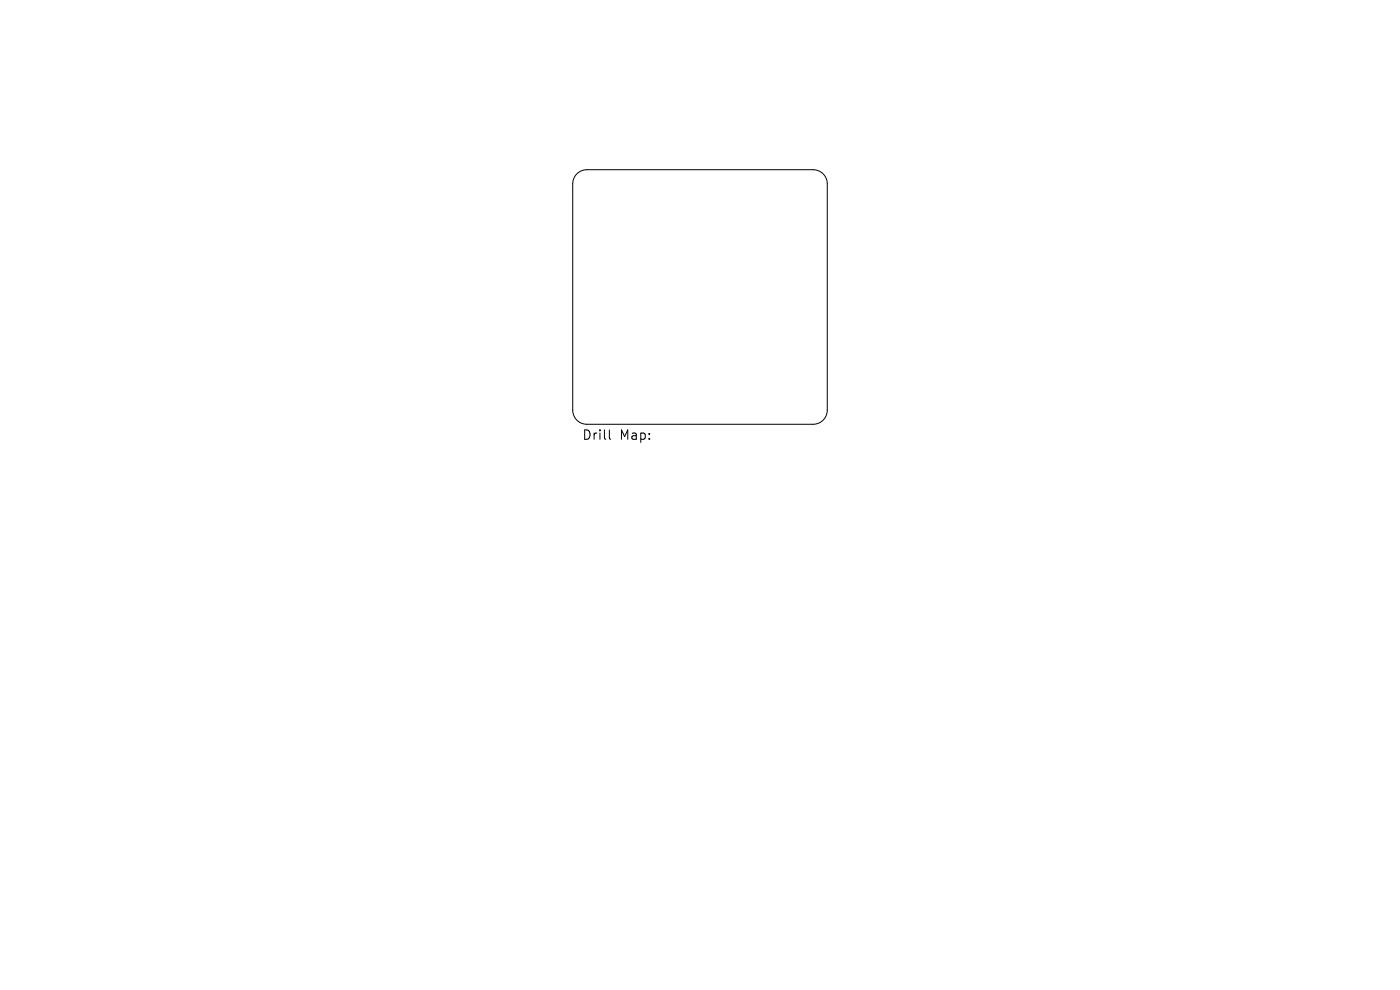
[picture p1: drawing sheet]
<svg xmlns="http://www.w3.org/2000/svg" width="297mm" height="210mm" viewBox="0 0 297 210" stroke-linecap="round" stroke-linejoin="round" font-family="sans-serif">
<defs><g id="words">
<g font-size="2.8">
<text x="123.4" y="93.6">Drill</text>
<text x="131.4" y="93.6">Map:</text>
</g>
</g></defs>
<path d="M122.4 36.9a3 3 0 0 1 2.1-.9h48a3 3 0 0 1 3 3v48a3 3 0 0 1-3 3h-48a3 3 0 0 1-3-3v-48a3 3 0 0 1 .9-2.1zM129.3 91.2v1.7l.3 .3" fill="none" stroke="#000" stroke-width=".21"/>
<use href="#words"/>
</svg>
